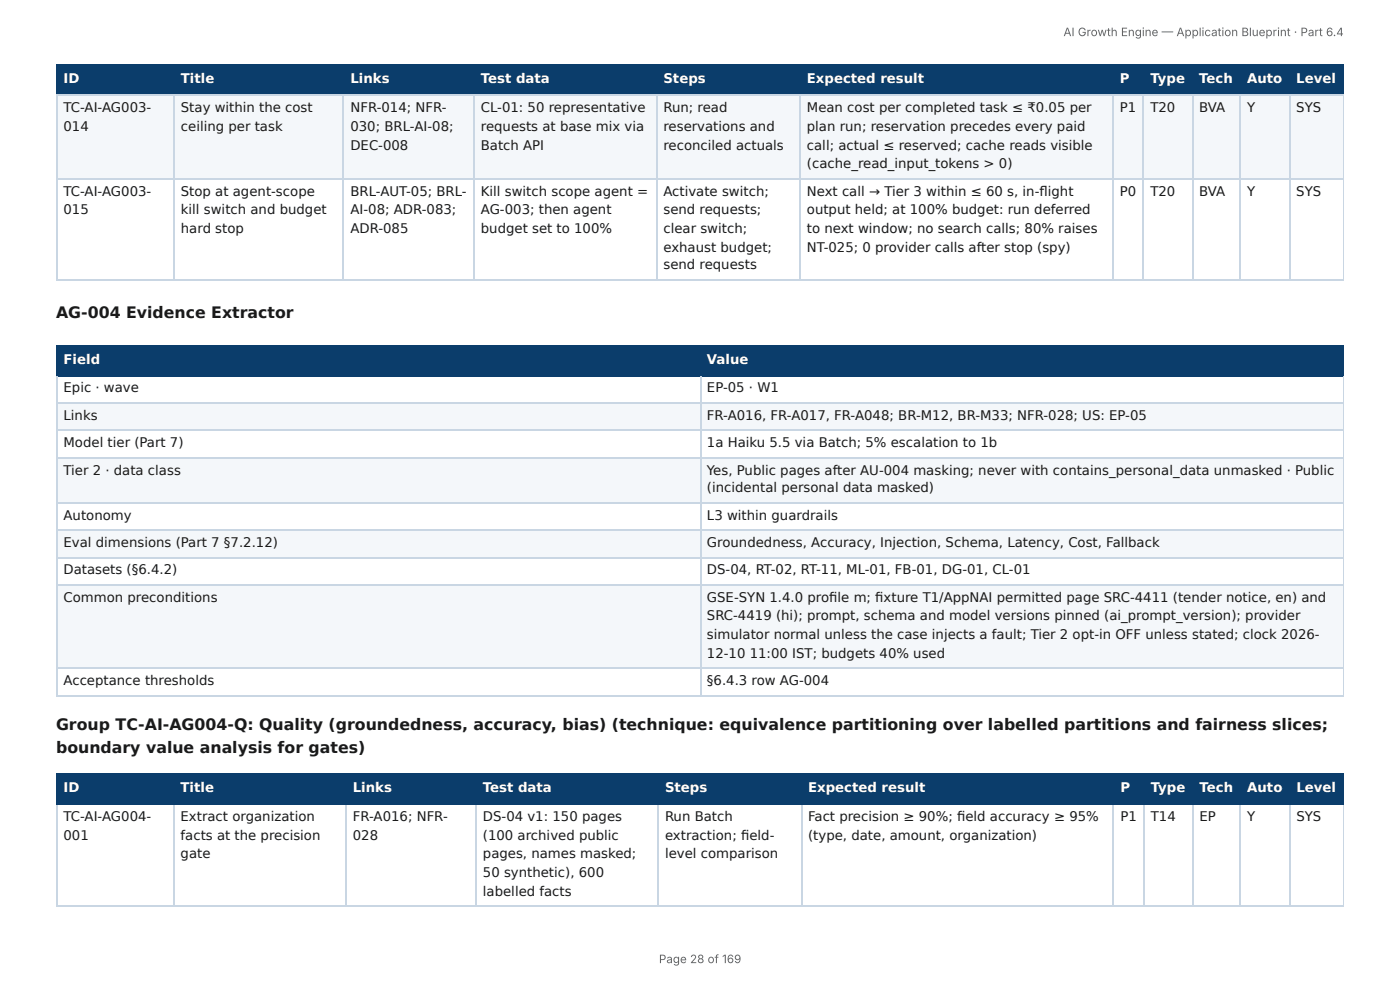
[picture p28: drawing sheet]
<svg xmlns="http://www.w3.org/2000/svg" width="297mm" height="210mm" viewBox="0 0 297 210" stroke-linecap="round" stroke-linejoin="round" font-family="sans-serif">
<defs><g id="words">
<g font-size="3.3" fill="#1a1a1a">
<text x="11.9" y="67.5">AG-004 Evidence Extractor</text>
<text x="11.9" y="155">Group TC-AI-AG004-Q: Quality (groundedness, accuracy, bias) (technique: equivalence partitioning over labelled partitions and fairness slices;</text>
<text x="11.9" y="159.8">boundary value analysis for gates)</text>
</g>
<g font-size="2.8" fill="#fff">
<text x="13.5" y="17.7">ID</text>
<text x="38.4" y="17.7">Title</text>
<text x="74.4" y="17.7">Links</text>
<text x="102.1" y="17.7">Test data</text>
<text x="140.9" y="17.7">Steps</text>
<text x="171.4" y="17.7">Expected result</text>
<text x="237.9" y="17.7">P</text>
<text x="244.3" y="17.7">Type</text>
<text x="254.7" y="17.7">Tech</text>
<text x="264.9" y="17.7">Auto</text>
<text x="275.3" y="17.7">Level</text>
<text x="13.5" y="77.3">Field</text>
<text x="150.2" y="77.3">Value</text>
<text x="13.5" y="168.3">ID</text>
<text x="38.4" y="168.3">Title</text>
<text x="74.9" y="168.3">Links</text>
<text x="102.6" y="168.3">Test data</text>
<text x="141.2" y="168.3">Steps</text>
<text x="171.6" y="168.3">Expected result</text>
<text x="238" y="168.3">P</text>
<text x="244.4" y="168.3">Type</text>
<text x="254.8" y="168.3">Tech</text>
<text x="264.9" y="168.3">Auto</text>
<text x="275.4" y="168.3">Level</text>
</g>
<g font-size="2.8" fill="#1a1a1a">
<text x="13.5" y="23.8">TC-AI-AG003-</text>
<text x="38.4" y="23.8">Stay within the cost</text>
<text x="74.4" y="23.8">NFR-014; NFR-</text>
<text x="102.1" y="23.8">CL-01: 50 representative</text>
<text x="140.9" y="23.8">Run; read</text>
<text x="171.4" y="23.8">Mean cost per completed task ≤ ₹0.05 per</text>
<text x="237.9" y="23.8">P1</text>
<text x="244.3" y="23.8">T20</text>
<text x="254.7" y="23.8">BVA</text>
<text x="264.9" y="23.8">Y</text>
<text x="275.3" y="23.8">SYS</text>
<text x="13.5" y="27.8">014</text>
<text x="38.4" y="27.8">ceiling per task</text>
<text x="74.4" y="27.8">030; BRL-AI-08;</text>
<text x="102.1" y="27.8">requests at base mix via</text>
<text x="140.9" y="27.8">reservations and</text>
<text x="171.4" y="27.8">plan run; reservation precedes every paid</text>
<text x="74.4" y="31.8">DEC-008</text>
<text x="102.1" y="31.8">Batch API</text>
<text x="140.9" y="31.8">reconciled actuals</text>
<text x="171.4" y="31.8">call; actual ≤ reserved; cache reads visible</text>
<text x="171.4" y="35.7">(cache_read_input_tokens &gt; 0)</text>
<text x="13.5" y="41.5">TC-AI-AG003-</text>
<text x="38.4" y="41.5">Stop at agent-scope</text>
<text x="74.4" y="41.5">BRL-AUT-05; BRL-</text>
<text x="102.1" y="41.5">Kill switch scope agent =</text>
<text x="140.9" y="41.5">Activate switch;</text>
<text x="171.4" y="41.5">Next call → Tier 3 within ≤ 60 s, in-fl ight</text>
<text x="237.9" y="41.5">P0</text>
<text x="244.3" y="41.5">T20</text>
<text x="254.7" y="41.5">BVA</text>
<text x="264.9" y="41.5">Y</text>
<text x="275.3" y="41.5">SYS</text>
<text x="13.5" y="45.5">015</text>
<text x="38.4" y="45.5">kill switch and budget</text>
<text x="74.4" y="45.5">AI-08; ADR-083;</text>
<text x="102.1" y="45.5">AG-003; then agent</text>
<text x="140.9" y="45.5">send requests;</text>
<text x="171.4" y="45.5">output held; at 100% budget: run deferred</text>
<text x="38.4" y="49.5">hard stop</text>
<text x="74.4" y="49.5">ADR-085</text>
<text x="102.1" y="49.5">budget set to 100%</text>
<text x="140.9" y="49.5">clear switch;</text>
<text x="140.9" y="53.4">exhaust budget;</text>
<text x="171.4" y="49.5">to next window; no search calls; 80% raises</text>
<text x="171.4" y="53.4">NT-025; 0 provider calls after stop (spy)</text>
<text x="140.9" y="57.2">send requests</text>
<text x="13.5" y="83.3">Epic · wave</text>
<text x="150.2" y="83.3">EP-05 · W1</text>
<text x="13.5" y="89.2">Links</text>
<text x="150.2" y="89.2">FR-A016, FR-A017, FR-A048; BR-M12, BR-M33; NFR-028; US: EP-05</text>
<text x="13.5" y="95">Model tier (Part 7)</text>
<text x="150.2" y="95">1a Haiku 5.5 via Batch; 5% escalation to 1b</text>
<text x="13.5" y="100.8">Tier 2 · data class</text>
<text x="150.2" y="100.8">Yes, Public pages after AU-004 masking; never with contains_personal_data unmasked · Public</text>
<text x="150.2" y="104.5">(incidental personal data masked)</text>
<text x="13.5" y="110.3">Autonomy</text>
<text x="150.2" y="110.3">L3 within guardrails</text>
<text x="13.5" y="116.2">Eval dimensions (Part 7 §7.2.12)</text>
<text x="150.2" y="116.2">Groundedness, Accuracy, Injection, Schema, Latency, Cost, Fallback</text>
<text x="13.5" y="122">Datasets (§6.4.2)</text>
<text x="150.2" y="122">DS-04, RT-02, RT-11, ML-01, FB-01, DG-01, CL-01</text>
<text x="13.5" y="127.8">Common preconditions</text>
<text x="150.2" y="127.8">GSE-SYN 1.4.0 profi le m; fi xture T1/AppNAI permitted page SRC-4411 (tender notice, en) and</text>
<text x="150.2" y="131.8">SRC-4419 (hi); prompt, schema and model versions pinned (ai_prompt_version); provider</text>
<text x="150.2" y="135.7">simulator normal unless the case injects a fault; Tier 2 opt-in OFF unless stated; clock 2026-</text>
<text x="150.2" y="139.7">12-10</text>
<text x="159.2" y="139.7">11:00 IST; budgets 40% used</text>
<text x="13.5" y="145.5">Acceptance thresholds</text>
<text x="150.2" y="145.5">§6.4.3 row AG-004</text>
<text x="13.5" y="174.4">TC-AI-AG004-</text>
<text x="13.5" y="178.3">001</text>
<text x="38.4" y="174.4">Extract organization</text>
<text x="38.4" y="178.3">facts at the precision</text>
<text x="74.9" y="174.4">FR-A016; NFR-</text>
<text x="74.9" y="178.3">028</text>
<text x="102.6" y="174.4">DS-04 v1: 150 pages</text>
<text x="102.6" y="178.3">(100 archived public</text>
<text x="141.2" y="174.4">Run Batch</text>
<text x="141.2" y="178.3">extraction; fi eld-</text>
<text x="171.6" y="174.4">Fact precision ≥ 90%; fi eld accuracy ≥ 95%</text>
<text x="171.6" y="178.3">(type, date, amount, organization)</text>
<text x="238" y="174.4">P1</text>
<text x="244.4" y="174.4">T14</text>
<text x="254.8" y="174.4">EP</text>
<text x="264.9" y="174.4">Y</text>
<text x="275.4" y="174.4">SYS</text>
<text x="38.4" y="182.3">gate</text>
<text x="102.6" y="182.3">pages, names masked;</text>
<text x="141.2" y="182.3">level comparison</text>
<text x="102.6" y="186.3">50 synthetic), 600</text>
<text x="102.6" y="190.2">labelled facts</text>
</g>
<g font-size="2.5" fill="#666">
<text x="225.9" y="7.7">AI Growth Engine — Application Blueprint · Part 6.4</text>
<text x="139.9" y="204.5">Page 28 of 169</text>
</g>
</g></defs>
<g fill="#0b3d6b">
<path d="M12.2 14h24.8v6.1h-24.8z"/>
<path d="M37 14h36v6.1h-36z"/>
<path d="M73 14h27.8v6.1h-27.8z"/>
<path d="M100.8 14h38.6v6.1h-38.6z"/>
<path d="M139.4 14h30.5v6.1h-30.5z"/>
<path d="M169.9 14h66.4v6.1h-66.4z"/>
<path d="M236.3 14h6.6v6.1h-6.6z"/>
<path d="M242.9 14h10.3v6.1h-10.3z"/>
<path d="M253.2 14h10.3v6.1h-10.3z"/>
<path d="M263.5 14h10.3v6.1h-10.3z"/>
<path d="M273.8 14h11.6v6.1h-11.6z"/>
</g>
<g fill="#f4f7fa">
<path d="M12.2 20.1h24.8v17.7h-24.8z"/>
<path d="M37 20.1h36v17.7h-36z"/>
<path d="M73 20.1h27.8v17.7h-27.8z"/>
<path d="M100.8 20.1h38.6v17.7h-38.6z"/>
<path d="M139.4 20.1h30.5v17.7h-30.5z"/>
<path d="M169.9 20.1h66.4v17.7h-66.4z"/>
<path d="M236.3 20.1h6.6v17.7h-6.6z"/>
<path d="M242.9 20.1h10.3v17.7h-10.3z"/>
<path d="M253.2 20.1h10.3v17.7h-10.3z"/>
<path d="M263.5 20.1h10.3v17.7h-10.3z"/>
<path d="M273.8 20.1h11.6v17.7h-11.6z"/>
</g>
<g fill="none" stroke="#0b3d6b" stroke-width=".26">
<path d="M11.9 13.9h273.5M12 13.8v6.6M36.9 13.8v6.6M72.9 13.8v6.6M100.7 13.8v6.6M139.6 13.8v6.6M170 13.8v6.6M236.4 13.8v6.6M242.8 13.8v6.6M253.3 13.8v6.6M263.4 13.8v6.6M274 13.8v6.6"/>
<path d="M11.9 20.2h273.5"/>
</g>
<path d="M285.3 13.8v6.6" fill="none" stroke="#0b3d6b" stroke-width=".21"/>
<g fill="none" stroke="#c9d6e3" stroke-width=".26">
<path d="M11.9 20.2h273.5M11.9 38h273.5M12 20.4v39.1M36.9 20.4v39.1M72.9 20.4v39.1M100.7 20.4v39.1M139.6 20.4v39.1M170 20.4v39.1M236.4 20.4v39.1M242.8 20.4v39.1M253.3 20.4v39.1M263.4 20.4v39.1"/>
<path d="M274 20.4v39.1M11.9 59.4h273.5"/>
</g>
<path d="M285.3 20.4v39.1" fill="none" stroke="#c9d6e3" stroke-width=".21"/>
<g fill="#0b3d6b">
<path d="M12.2 73.3h136.5v6.3h-136.5z"/>
<path d="M148.7 73.3h136.7v6.3h-136.7z"/>
</g>
<g fill="#f4f7fa">
<path d="M12.2 85.5h136.5v5.8h-136.5z"/>
<path d="M148.7 85.5h136.7v5.8h-136.7z"/>
<path d="M12.2 97.1h136.5v9.8h-136.5z"/>
<path d="M148.7 97.1h136.7v9.8h-136.7z"/>
<path d="M12.2 112.7h136.5v5.8h-136.5z"/>
<path d="M148.7 112.7h136.7v5.8h-136.7z"/>
<path d="M12.2 124.4h136.5v17.4h-136.5z"/>
<path d="M148.7 124.4h136.7v17.4h-136.7z"/>
</g>
<path d="M11.9 73.4h273.5M11.9 79.8h273.5M12 73.3v6.6M148.8 73.3v6.6" fill="none" stroke="#0b3d6b" stroke-width=".26"/>
<path d="M285.3 73.3v6.6" fill="none" stroke="#0b3d6b" stroke-width=".21"/>
<path d="M12 79.9v68M148.8 79.9v68M11.9 85.6h273.5M11.9 91.4h273.5M11.9 97.2h273.5M11.9 106.8h273.5M11.9 112.6h273.5M11.9 118.4h273.5M11.9 124.2h273.5M11.9 141.9h273.5M11.9 147.8h273.5" fill="none" stroke="#c9d6e3" stroke-width=".26"/>
<path d="M285.3 79.9v68" fill="none" stroke="#c9d6e3" stroke-width=".21"/>
<g fill="#0b3d6b">
<path d="M12.2 164.6h24.6v6.1h-24.6z"/>
<path d="M36.8 164.6h36.8v6.1h-36.8z"/>
<path d="M73.6 164.6h27.5v6.1h-27.5z"/>
<path d="M101.1 164.6h38.6v6.1h-38.6z"/>
<path d="M139.7 164.6h30.4v6.1h-30.4z"/>
<path d="M170.1 164.6h66.4v6.1h-66.4z"/>
<path d="M236.5 164.6h6.4v6.1h-6.4z"/>
<path d="M242.9 164.6h10.3v6.1h-10.3z"/>
<path d="M253.2 164.6h10.3v6.1h-10.3z"/>
<path d="M263.5 164.6h10.3v6.1h-10.3z"/>
<path d="M273.8 164.6h11.6v6.1h-11.6z"/>
</g>
<g fill="none" stroke="#0b3d6b" stroke-width=".26">
<path d="M11.9 164.4h273.5M11.9 170.8h273.5M12 164.3v6.6M36.9 164.3v6.6M73.4 164.3v6.6M101.2 164.3v6.6M139.8 164.3v6.6M170.3 164.3v6.6M236.4 164.3v6.6M243 164.3v6.6M253.3 164.3v6.6M263.4 164.3v6.6"/>
<path d="M274 164.3v6.6"/>
</g>
<path d="M285.3 164.3v6.6" fill="none" stroke="#0b3d6b" stroke-width=".21"/>
<path d="M12 170.9v21.5M36.9 170.9v21.5M73.4 170.9v21.5M101.2 170.9v21.5M139.8 170.9v21.5M170.3 170.9v21.5M236.4 170.9v21.5M243 170.9v21.5M253.3 170.9v21.5M263.4 170.9v21.5M274 170.9v21.5M11.9 192.5h273.5" fill="none" stroke="#c9d6e3" stroke-width=".26"/>
<path d="M285.3 170.9v21.5" fill="none" stroke="#c9d6e3" stroke-width=".21"/>
<use href="#words"/>
</svg>
